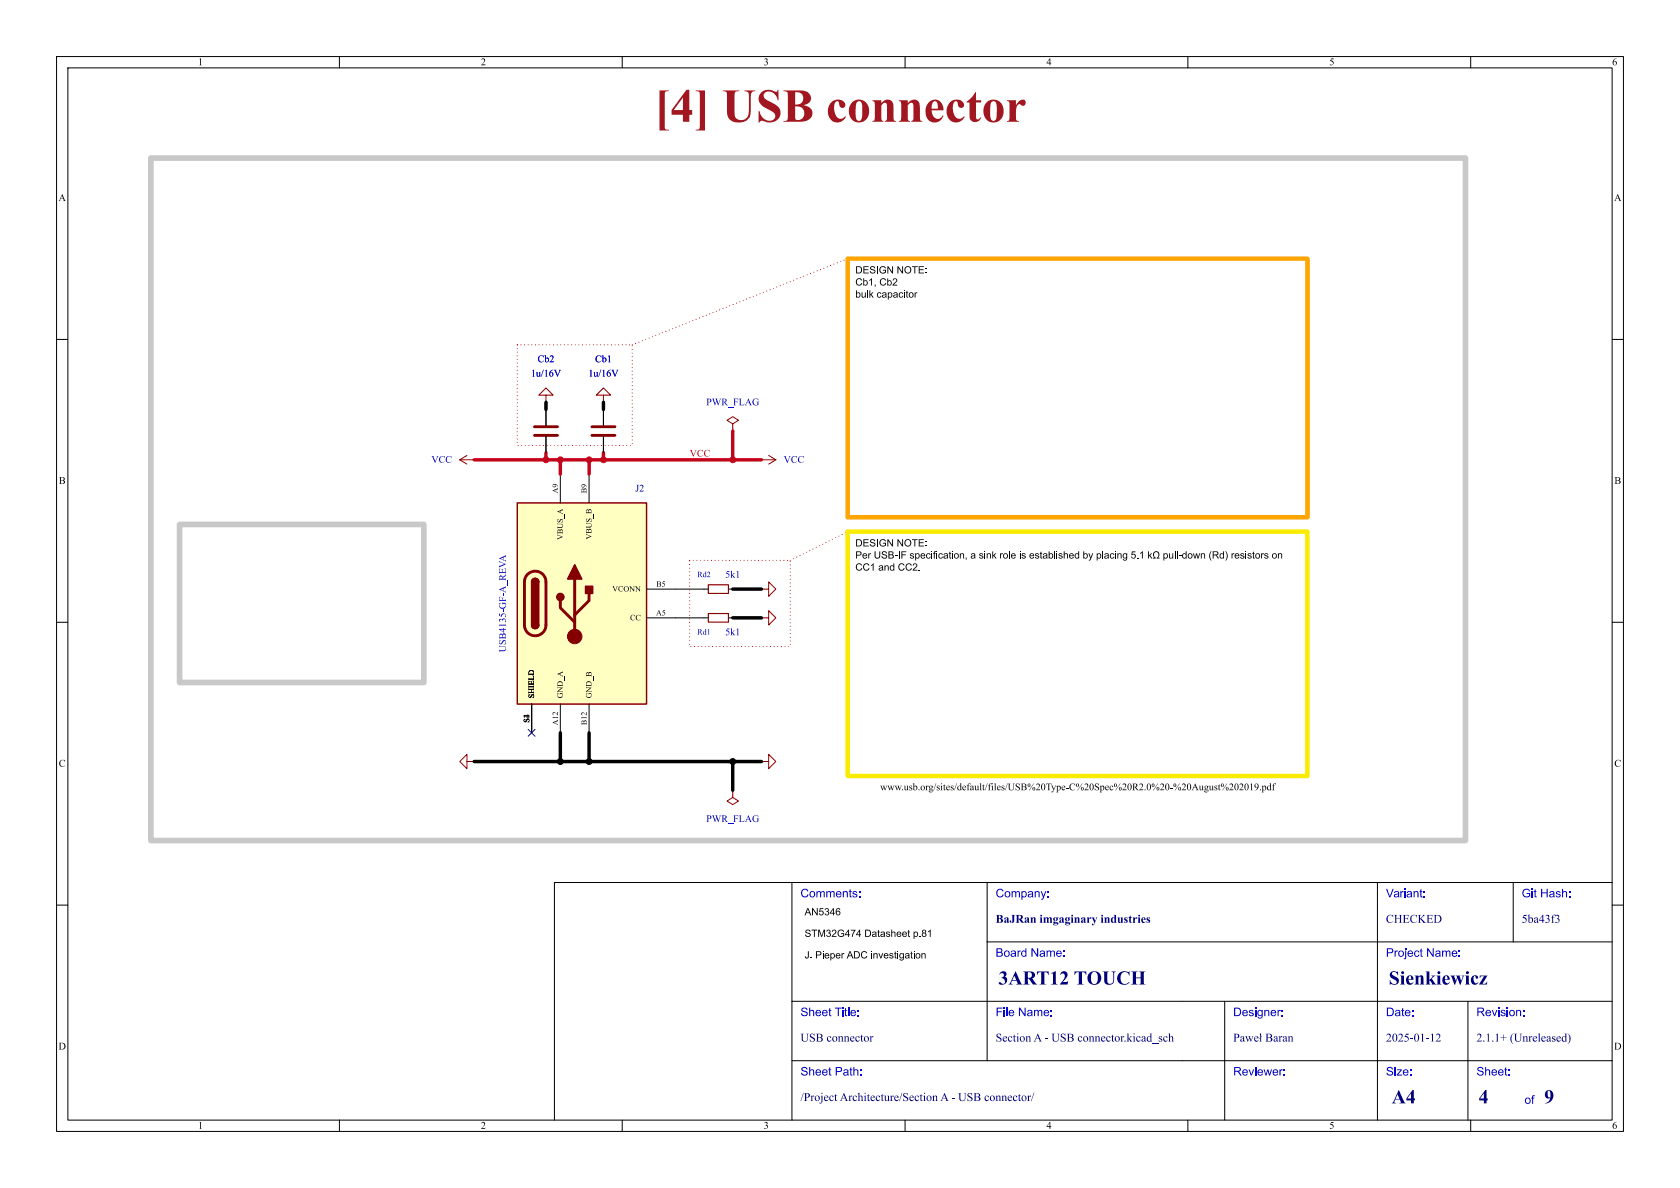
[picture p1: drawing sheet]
<svg xmlns="http://www.w3.org/2000/svg" width="297mm" height="210mm" viewBox="0 0 297 210" stroke-linecap="round" stroke-linejoin="round" font-family="sans-serif">
<defs><g id="words">
<text font-size="8.4" fill="#a21622" x="115.7" y="23.7">[4] USBconnector</text>
<g font-size="3.5" fill="#00007f">
<text x="176.5" y="174.9">3ART12TOUCH</text>
<text x="245.5" y="174.9">Sienkiewicz</text>
<text x="246" y="195.9">A4</text>
<text x="261.4" y="196">4</text>
<text x="273" y="196">9</text>
</g>
<g font-size="2.1" fill="#00f">
<text x="141.5" y="159.2">Comments:</text>
<text x="176" y="159.2">Company:</text>
<text x="245" y="159.2">Variant:</text>
<text x="269" y="159.2">Git Hash:</text>
<text x="176" y="169.7">Board Name:</text>
<text x="245" y="169.7">Project Name:</text>
<text x="141.5" y="180.2">Sheet Title:</text>
<text x="176" y="180.2">File Name:</text>
<text x="218" y="180.2">Designer:</text>
<text x="245" y="180.2">Date:</text>
<text x="261" y="180.2">Revision:</text>
<text x="141.5" y="190.7">Sheet Path:</text>
<text x="218" y="190.7">Reviewer:</text>
<text x="245" y="190.7">Size:</text>
<text x="261" y="190.7">Sheet:</text>
<text x="269.5" y="195.7">of</text>
</g>
<g font-size="2.1" fill="#00007f">
<text x="176" y="163.7">BaJRanimgaginaryindustries</text>
<text x="245" y="163.7">CHECKED</text>
<text x="269" y="163.7">5ba43f3</text>
<text x="141.5" y="184.7">USBconnector</text>
<text x="176" y="184.7">SectionA - USBconnector.kicad_sch</text>
<text x="223.7" y="184.7">Baran</text>
<text x="245" y="184.7">2025-01-12</text>
<text x="261" y="184.7">2.1.1+(Unreleased)</text>
<text x="141.5" y="195.2">/ProjectArchitecture/SectionA - USBconnector/</text>
</g>
<g font-size="1.8">
<text x="35" y="12">1</text>
<text x="85" y="12">2</text>
<text x="135" y="12">3</text>
<text x="185" y="12">4</text>
<text x="235" y="12">5</text>
<text x="285" y="12">6</text>
<text x="10.3" y="36">A</text>
<text x="285.3" y="36">A</text>
<text x="151.2" y="53.3">bulk capacitor</text>
<text x="10.4" y="86">B</text>
<text x="285.4" y="86">B</text>
<text x="205.6" y="99.5">pull-down (Rd) resistors on</text>
<text x="10.4" y="136">C</text>
<text x="285.4" y="136">C</text>
<text x="155.6" y="140.2">www.usb.org/sites/default/files/USB%20Type-C%20Spec%20R2.0%20-%20August%202019.pdf</text>
<text x="142.2" y="165.8">STM32G474 Datasheet p.81</text>
<text x="142.2" y="162">AN5346</text>
<text x="142.2" y="169.6">J. Pieper ADC investigation</text>
<text x="10.3" y="186">D</text>
<text x="285.3" y="186">D</text>
<text x="35" y="200">1</text>
<text x="85" y="200">2</text>
<text x="135" y="200">3</text>
<text x="185" y="200">4</text>
<text x="235" y="200">5</text>
<text x="285" y="200">6</text>
</g>
<g font-size="1.8" fill="#0000c2">
<text x="95" y="64.5">Cb2</text>
<text x="105.2" y="64.5">Cb1</text>
<text x="93.9" y="67">1u/16V</text>
<text x="104" y="67">1u/16V</text>
<text x="124.9" y="72.1">PWR_FLAG</text>
<text x="76.3" y="82.3">VCC</text>
<text x="138.5" y="82.3">VCC</text>
<text x="112.3" y="87.3">J2</text>
<text x="128.2" y="102.6">5k1</text>
<text x="128.2" y="112.7">5k1</text>
<text x="89.9" y="115.3" transform="rotate(-90 89.9 115.3)">USB4135-GF-A_REVA</text>
<text x="124.9" y="145.8">PWR_FLAG</text>
</g>
<text font-size="1.8" fill="#d40020" x="121.9" y="80.9">VCC</text>
<g font-size="1.4">
<text x="98.8" y="87.2" transform="rotate(-90 98.8 87.2)">A9</text>
<text x="103.9" y="87.2" transform="rotate(-90 103.9 87.2)">B9</text>
<text x="99.9" y="95.4" transform="rotate(-90 99.9 95.4)">VBUS_A</text>
<text x="104.9" y="95.4" transform="rotate(-90 104.9 95.4)">VBUS_B</text>
<text x="108.2" y="104.9">VCONN</text>
<text x="116" y="103.9">B5</text>
<text x="111.4" y="110">CC</text>
<text x="116" y="109">A5</text>
<text x="94.8" y="123.4" transform="rotate(-90 94.8 123.4)">SHIELD</text>
<text x="99.9" y="123.4" transform="rotate(-90 99.9 123.4)">GND_A</text>
<text x="104.9" y="123.4" transform="rotate(-90 104.9 123.4)">GND_B</text>
<text x="93.7" y="127.8" transform="rotate(-90 93.7 127.8)">S1</text>
<text x="93.7" y="126.8" transform="rotate(-90 93.7 126.8)">2</text>
<text x="98.8" y="128.2" transform="rotate(-90 98.8 128.2)">A12</text>
<text x="103.9" y="128.2" transform="rotate(-90 103.9 128.2)">B12</text>
</g>
<g font-size="1.4" fill="#0000c2">
<text x="123.3" y="102.4">Rd2</text>
<text x="123.3" y="112.6">Rd1</text>
</g>
</g></defs>
<g fill="none" stroke="#000" stroke-width=".18">
<path d="M10 10h277v190h-277zM12 12h273v186h-273zM60 10v2M110 10v2M160 10v2M210 10v2M260 10v2M10 60h2M285 60h2M10 110h2M285 110h2M10 160h2"/>
<path d="M209 177h76M216.5 177v21M259.5 177v21M285 160h2M285 166.5h-41.5v31.5M60 198v2M110 198v2M160 198v2M209 187.5h76M210 198v2M260 198v2"/>
</g>
<g fill="#00007f">
<path d="M218 182.7h.6a.42 .42 0 0 1 .5 .5 .42 .42 0 0 1-.7 .3l.1 .5 .1 .1h-.6l.2-.1v-1.2h.2v.6a.31 .31 0 0 0 .5-.3 .31 .31 0 0 0-.5-.3z"/>
<path d="M219.4 183.2h.3l.2 .1 .1 .7h.1l-.2 .1-.1-.1a.29 .29 0 0 1-.5 0v-.1l.3 .1 .2-.1v-.3l-.5 .3 .5-.4-.2-.3-.3 .3z"/>
<path d="M220.1 183.2h.4l-.1 .1 .2 .6 .3-.4-.3-.3h.5l-.1 .1 .2 .6 .2-.6-.1-.1h.3l-.4 1-.3-.6-.3 .6z"/>
<path d="M221.8 183.3l.4-.1 .3 .2v.1h-.6l.1 .4 .3 .1 .2-.2a.38 .38 0 0 1-.6 .3 .38 .38 0 0 1 0-.6h.4l-.2-.3-.4 .3z"/>
<path d="M222.6 182.8l.3-.1v.6l.2-.2-.2 .3 .1 .6 .1 .1h-.5l.2-.2v-.4l-.2 .2 .2-.3v-.5z"/>
</g>
<g fill="none" stroke="#000" stroke-width=".18">
<path d="M106.7 71.1h.1M83.8 81.3h.1M134.6 81.3h.1M124.5 104.1h.7M124.5 109.2h.7M128.8 104.1h.7M128.8 109.2h.7M134.6 109.2h.1M134.6 104.1h.1M129.5 139.7h.1M134.6 134.6h.1M140 156v42"/>
<path d="M174.5 156v31.5M243.5 156v10.5h-69M267.5 156v10.5M285 156h-187v42M140 177h69M140 187.5h69"/>
</g>
<path d="M106.7 69.9h1.2l-1.2-1.3-1.3 1.3h1.3v1.2M81.3 81.3h2.5M81.3 81.3l1.2 .7M82.5 80.5l-1.2 .8M134.6 81.3h2.6M135.9 80.5l1.3 .8M137.2 81.3l-1.3 .7M134.6 109.2h1.3v-1.2l1.3 1.2-1.3 1.3v-1.3M134.6 104.1h1.3v-1.2l1.3 1.2-1.3 1.3v-1.3M129.5 139.7v1.3l1.1 .6-1.1 .6-1-.6 1-.6M134.6 134.6h1.3v-1.2l1.3 1.2-1.3 1.3v-1.3" fill="none" stroke="#840000" stroke-width=".18"/>
<path d="M125.2 103.4h3.6v1.5h-3.6zM125.2 108.5h3.6v1.5h-3.6z" fill="none" stroke="#840000" stroke-width=".2"/>
<path d="M91.4 88.9h22.9v35.6h-22.9z" fill="#ffffc2"/>
<path d="M91.4 88.9h22.9v35.6h-22.9zM94 102.9a.64 .64 0 0 1 .6-.7 .64 .64 0 0 1 .6 .7M94 110.5a.64 .64 0 0 0 .6 .6 .64 .64 0 0 0 .6-.6" fill="none" stroke="#840000" stroke-width=".25"/>
<path d="M94.5 75.4h4.1M94.5 77h4.1M104.6 75.4h4.1M104.6 77h4.1M93.3 101.5a1.9 1.9 0 0 1 2-.4 1.9 1.9 0 0 1 1.2 1.8v7.6a1.91 1.91 0 0 1-1.9 1.9 1.91 1.91 0 0 1-1.9-1.9v-7.8l.2-.6zM99.1 106.2v1.2l2.5 2.6M101.6 102.4v10.1M104.1 104.9v1.3l-2.5 2.5" fill="none" stroke="#840000" stroke-width=".51"/>
<g fill="#840000" stroke="#840000" stroke-width=".25">
<path d="M94 102.9h1.2v7.6h-1.2z"/>
<path d="M94.2 102.4a.64 .64 0 0 1 .7-.1 .64 .64 0 0 1 .3 .6h-1.2z"/>
<path d="M94 110.5h1.2a.64 .64 0 0 1-.6 .6 .64 .64 0 0 1-.6-.6z"/>
<path d="M101.6 99.8l1.3 2.6h-2.6z"/>
<path d="M103.5 103.6h1.3v1.3h-1.3z"/>
<circle cx="99.1" cy="105.5" r=".63"/>
</g>
<circle cx="101.6" cy="112.5" r="1.27" fill="#840000" stroke="#840000" stroke-width=".18"/>
<g fill="none" stroke="#000" stroke-width=".18">
<path d="M96.5 71.1h.1M96.5 72.4v2.8M96.5 77.2v2.8M106.7 71.1h.1M106.7 72.4v2.8M106.7 77.2v2.8M129.5 76.2h.1M99.1 83.8v5.1M104.1 83.8v5.1M114.3 104.1h10.2M114.3 109.2h10.2M83.8 134.6h.1"/>
<path d="M94 124.5v5M99.1 124.5v5M104.1 124.5v5"/>
</g>
<path d="M96.5 69.9h1.3l-1.3-1.3-1.3 1.3h1.3v1.2M129.5 74.9l1.1-.6-1.1-.6-1 .6 1 .6v1.3M82.5 134.6v-1.2l-1.2 1.2 1.2 1.3v-1.3h1.3" fill="none" stroke="#840000" stroke-width=".18"/>
<path d="M91.4 61h20.4v17.7h-20.4zM111.8 61l38.1-15.3M121.9 99.1h17.8v15.2h-17.8zM139.7 99.1l10.2-5.1" fill="none" stroke="#f00" stroke-width=".18" stroke-dasharray="0 .6"/>
<path d="M129.5 76.2v5.1M83.8 81.3h50.8M96.5 80v1.3M99.1 81.3v2.5M104.1 81.3v2.5M106.7 80v1.3" fill="none" stroke="#d40020" stroke-width=".61"/>
<path d="M96.5 71.1v1.3M106.7 71.1v1.3M129.5 104.1h5.1M129.5 109.2h5.1M83.8 134.6h50.8M99.1 129.5v5.1M104.1 129.5v5.1M129.5 134.6v5.1" fill="none" stroke="#000" stroke-width=".61"/>
<path d="M93.4 128.9l1.2 1.2M94.6 128.9l-1.2 1.2" fill="none" stroke="#000084" stroke-width=".18"/>
<path d="M149.9 94h81.2v43.2h-81.2z" fill="none" stroke="#faec00" stroke-width=".8"/>
<g fill="#000">
<path d="M151.3 51.3h.2v.5a.42 .42 0 0 1 .6 .4 .42 .42 0 0 1-.6 .3v.1h-.2v-.5h.2a.29 .29 0 0 0 .3 .4 .29 .29 0 0 0 .1-.5l-.2-.2-.2 .3h-.2zM151.3 47.1h.5a.64 .64 0 0 1 .6 .6 .64 .64 0 0 1-.6 .6h-.5v-.1h.5a.49 .49 0 0 0 .4-.5 .49 .49 0 0 0-.4-.5h-.3v1h-.2zM151.5 49.4l.6-.2 .3 .3-.2 .1a.45 .45 0 0 0-.6-.2 .45 .45 0 0 0-.1 .7l.4 .2h.2l.2-.3 .1 .1a.62 .62 0 0 1-.9 .3 .62 .62 0 0 1 0-1zM152.6 47.1h1v.1h-.8v.4h.7v.2h-.7v.4h.8v.1h-1zM152.6 49.2h.2v.5a.42 .42 0 0 1 .6 .3 .42 .42 0 0 1-.6 .4v.1h-.2v-.5h.2a.29 .29 0 0 0 .3 .3 .29 .29 0 0 0 .1-.5l-.2-.1-.2 .3h-.2zM153.3 51.3h.2v1.3h-.2zM153.7 51.3h.2v.8l.3-.4h.2l-.3 .3 .4 .6h-.2l-.3-.5-.1 .5h-.2zM153.9 47.2l.6-.1 .2 .3h-.1a.27 .27 0 0 0-.3-.3 .27 .27 0 0 0-.2 .4l.2 .1a.43 .43 0 0 1 .4 .6 .43 .43 0 0 1-.7 .1l-.2-.3 .1-.1a.33 .33 0 0 0 .4 .3 .33 .33 0 0 0 .3-.3l-.7-.3zM153.7 49.5l.4-.3v1.3h-.1v-1l-.3 .2zM154.6 50.3h.2l-.1 .4zM155 47.1h.2v1.2h-.2zM155.6 47.2l.7-.1 .3 .2v.1l-.1 .1a.49 .49 0 0 0-.7-.1 .49 .49 0 0 0-.1 .7 .49 .49 0 0 0 .7 0l.1-.3h-.4v-.1h.5v.5a.69 .69 0 0 1-.9 0 .69 .69 0 0 1-.1-1z"/>
<path d="M155.7 49.4l.6-.2 .3 .3-.1 .1a.45 .45 0 0 0-.7-.2 .45 .45 0 0 0 0 .7l.3 .2h.3l.1-.3 .2 .1a.62 .62 0 0 1-1 .3 .62 .62 0 0 1 0-1zM156.9 47.1h.1l.7 1v-1h.2v1.2h-.2l-.7-1v1h-.1zM156.9 49.2h.1v.5a.42 .42 0 0 1 .7 .3 .42 .42 0 0 1-.7 .4v.1h-.1v-.5h.1a.29 .29 0 0 0 .4 .3 .29 .29 0 0 0 .1-.5l-.3-.1-.2 .3h-.1zM157.9 49.3a.41 .41 0 0 1 .7 0 .41 .41 0 0 1-.2 .6l-.4 .4h.6v.2h-.8l.4-.6a.27 .27 0 0 0 .3-.3 .27 .27 0 0 0-.2-.3 .27 .27 0 0 0-.3 .3h-.2zM158.7 47.1h.1l.7 1v-1h.2v1.2h-.2l-.7-1v1h-.1zM159.8 51.3h.2v.2h-.2zM160.2 51.5l.2-.1v.3h.2v.1h-.2v.5l.2 .3a.23 .23 0 0 1-.3 0 .23 .23 0 0 1-.1-.3v-.5h-.1zM160.1 47.2a.63 .63 0 0 1 .9 .1 .63 .63 0 0 1-.3 1 .63 .63 0 0 1-.8-.6h.2a.47 .47 0 0 0 .6 .5 .47 .47 0 0 0 .1-.8l-.5-.2-.2 .2v.3h-.2zM161.2 47.1h1v.1h-.4v1.1h-.2v-1.1h-.4zM162.4 47.1h.9v.1h-.7v.4h.7v.2h-.7v.4h.8v.1h-1zM163.6 47.4h.2v.2h-.2zM163.6 48.2h.2v.1h-.2z"/>
<path d="M151.3 95.3h.5a.64 .64 0 0 1 .6 .7 .64 .64 0 0 1-.6 .6h-.5v-.1h.5a.49 .49 0 0 0 .4-.5 .49 .49 0 0 0-.4-.5h-.3v1h-.2zM151.3 97.5h.5a.39 .39 0 0 1 .5 .3 .39 .39 0 0 1-.5 .4h-.3v.5h-.2v-.6l.7-.1 .1-.2-.1-.2h-.5v.5h-.2zM152.6 95.3h1v.2h-.8v.4h.7v.1h-.7v.5h.8v.1h-1zM152.6 97.9l.1-.1a.43 .43 0 0 1 .5 .1 .43 .43 0 0 1 .1 .4h-.7l.2 .3 .5-.1a.44 .44 0 0 1-.5 .2 .44 .44 0 0 1-.3-.5h.6l-.2-.3-.4 .3zM153.5 97.8h.1v.2l.3-.2v.2a.21 .21 0 0 0-.2 0 .21 .21 0 0 0 0 .3v.4h-.2zM153.9 95.4h.6l.2 .2-.1 .1a.27 .27 0 0 0-.3-.3 .27 .27 0 0 0-.2 .4l.2 .1a.43 .43 0 0 1 .4 .5 .43 .43 0 0 1-.7 .2l-.2-.3 .1-.1a.33 .33 0 0 0 .4 .3 .33 .33 0 0 0 .3-.3l-.7-.3zM155 95.3h.2v1.3h-.2zM154.6 97.5h.2v.7a.34 .34 0 0 0 .3 .4 .34 .34 0 0 0 .3-.4v-.7h.2v.7a.5 .5 0 0 1-.5 .6 .5 .5 0 0 1-.5-.6zM156 97.6l.6-.1 .2 .2-.2 .1a.27 .27 0 0 0-.3-.3 .27 .27 0 0 0-.2 .4l.2 .1a.43 .43 0 0 1 .5 .6 .43 .43 0 0 1-.7 .1l-.3-.3 .2-.1a.33 .33 0 0 0 .3 .3 .33 .33 0 0 0 .3-.3l-.6-.3zM155.5 100h.1a.4 .4 0 0 1 .4 0 .4 .4 0 0 1 .1 .5l.1 .4-.2-.1-.4 .1-.3-.2v-.1l.5 .1 .2-.3-.7 .2a.48 .48 0 0 1 .7-.3l-.2-.2-.4 .1zM155.6 95.5l.7-.2 .3 .2v.2h-.1a.49 .49 0 0 0-.7-.1 .49 .49 0 0 0-.1 .7 .49 .49 0 0 0 .7 .1l.1-.3h-.4v-.1h.5v.4a.69 .69 0 0 1-.9 .1 .69 .69 0 0 1-.1-1zM156.9 95.3h.1l.7 1v-1h.2v1.3h-.2l-.7-1v1h-.1z"/>
<path d="M157.1 97.5l.8 .1 .1 .2-.2 .3 .2 .2a.38 .38 0 0 1-.4 .4h-.5v-.1l.7-.1v-.3l-.6-.1v.5h-.1v-.6h.4a.2 .2 0 0 0 .3-.1 .2 .2 0 0 0-.2-.3h-.4v.4h-.1zM158.2 98.2h.5v.2h-.5zM158.7 95.3h.1l.7 1v-1h.2v1.3h-.2l-.7-1v1h-.1zM158.9 97.5h.1v1.2h-.1zM159.4 97.5h.8v.1h-.7v.4h.6v.2h-.6v.5h-.1zM160.1 95.5a.63 .63 0 0 1 .9 .1 .63 .63 0 0 1-.3 .9 .63 .63 0 0 1-.8-.5h.2a.47 .47 0 0 0 .6 .4 .47 .47 0 0 0 .1-.8l-.5-.1-.2 .2v.3h-.2zM160.9 97.9l.5-.1 .2 .3h-.2a.18 .18 0 0 0-.2-.2 .18 .18 0 0 0-.1 .2l.1 .1a.33 .33 0 0 1 .3 .5 .33 .33 0 0 1-.5 0l-.2-.2 .2-.1a.2 .2 0 0 0 .2 .3 .2 .2 0 0 0 .2-.3 .36 .36 0 0 1-.5-.5zM161.2 95.3h1v.2h-.4v1.1h-.2v-1.1h-.4zM161.8 97.8h.1v.1a.42 .42 0 0 1 .7 .4 .42 .42 0 0 1-.6 .3v.5h-.2v-.8h.1a.29 .29 0 0 0 .4 .3 .29 .29 0 0 0 .1-.5l-.3-.2-.2 .4h-.1zM162.4 95.3h.9v.2h-.7v.4h.7v.1h-.7v.5h.8v.1h-1zM162.8 97.9l.2-.1a.43 .43 0 0 1 .4 .1 .43 .43 0 0 1 .2 .4h-.7l.2 .3 .5-.1a.44 .44 0 0 1-.6 .2 .44 .44 0 0 1-.3-.5h.7l-.2-.3-.5 .3zM163.6 95.7h.2v.2h-.2z"/>
<path d="M163.6 96.4h.2v.2h-.2zM163.9 97.9l.4-.1 .2 .3h-.1a.31 .31 0 0 0-.5 0 .31 .31 0 0 0 0 .4 .31 .31 0 0 0 .4 .1l.1-.2h.1a.45 .45 0 0 1-.7 .2 .45 .45 0 0 1 .1-.7zM164.7 97.5h.1v.1h-.1zM164.7 97.8h.1v.9h-.1zM165.2 97.5h.3l-.3 .2 .2 .2h-.2v.8h-.1v-.8h-.1zM165.5 97.5h.2v.1h-.2zM165.5 97.8h.2v.9h-.2zM166 97.9l.5-.1 .2 .3h-.2a.31 .31 0 0 0-.4 0 .31 .31 0 0 0 0 .4 .31 .31 0 0 0 .4 .1v-.2h.2a.45 .45 0 0 1-.7 .2 .45 .45 0 0 1 0-.7zM166.9 97.9l.2-.1a.38 .38 0 0 1 .4 .1 .38 .38 0 0 1 .1 .4v.4l-.2-.1-.4 .2-.2-.2v-.1l.5 .1 .1-.3-.6 .2a.48 .48 0 0 1 .6-.3l-.1-.3-.5 .2zM167.8 97.6l.2-.1v.3h.2v.1h-.2v.6l.2 .2a.23 .23 0 0 1-.3 0 .23 .23 0 0 1-.1-.2v-.6h-.1zM168.3 97.5h.2v.1h-.2zM168.3 97.8h.2v.9h-.2z"/>
<path d="M168.8 97.9a.46 .46 0 0 1 .7 .1 .46 .46 0 0 1-.2 .7 .46 .46 0 0 1-.7-.4h.2a.31 .31 0 0 0 .4 .3 .31 .31 0 0 0 .1-.5l-.3-.2-.2 .4h-.2zM169.7 97.8h.1v.1l.3-.1 .3 .1v.8h-.1v-.6l-.2-.2-.2 .2-.1 .6h-.1zM170.7 98.6h.2l-.1 .4zM171.7 97.9l.1-.1a.4 .4 0 0 1 .5 .1 .4 .4 0 0 1 .1 .4l.1 .4-.2-.1-.4 .2-.3-.2v-.1l.5 .1 .2-.3-.7 .2a.48 .48 0 0 1 .7-.3l-.2-.3-.5 .2zM173.2 97.9l.4-.1 .2 .3h-.1a.18 .18 0 0 0-.2-.2 .18 .18 0 0 0-.2 .2l.2 .1a.33 .33 0 0 1 .3 .5 .33 .33 0 0 1-.6 0l-.1-.2 .1-.1a.21 .21 0 0 0 .3 .3 .2 .2 0 0 0 .1-.3 .36 .36 0 0 1-.5-.5zM174 97.5h.2v.1h-.2zM174 97.8h.2v.9h-.2zM174.4 97.8h.2v.1l.3-.1 .2 .1 .1 .8h-.2v-.6l-.2-.2-.2 .2v.6h-.2zM175.4 97.5h.2v.7l.3-.4h.2l-.3 .4 .4 .5h-.2l-.3-.4-.1 .4h-.2zM176.8 97.8h.1v.2l.3-.2v.2a.21 .21 0 0 0-.2 0 .21 .21 0 0 0 0 .3v.4h-.2zM177.5 97.9a.46 .46 0 0 1 .7 .1 .46 .46 0 0 1-.3 .7 .46 .46 0 0 1-.6-.4h.2a.31 .31 0 0 0 .4 .3 .31 .31 0 0 0 .1-.5l-.3-.2-.2 .4h-.2zM178.4 97.5h.1v1.2h-.1z"/>
<path d="M178.8 97.9l.2-.1a.43 .43 0 0 1 .4 .1 .43 .43 0 0 1 .2 .4h-.7l.2 .3 .5-.1a.44 .44 0 0 1-.6 .2 .44 .44 0 0 1-.3-.5h.7l-.2-.3-.5 .3zM180.3 97.5h.1v.1h-.1zM180.3 97.8h.1v.9h-.1zM180.7 97.9l.4-.1 .2 .3h-.1a.18 .18 0 0 0-.2-.2 .18 .18 0 0 0-.2 .2l.2 .1a.33 .33 0 0 1 .3 .5 .33 .33 0 0 1-.6 0l-.1-.2 .1-.1a.21 .21 0 0 0 .3 .3 .2 .2 0 0 0 .1-.3 .36 .36 0 0 1-.5-.5zM182.1 97.9l.1-.1a.43 .43 0 0 1 .5 .1 .43 .43 0 0 1 .1 .4h-.7l.2 .3 .5-.1a.44 .44 0 0 1-.5 .2 .44 .44 0 0 1-.3-.5h.7l-.3-.3-.4 .3zM183 97.9l.5-.1 .2 .3h-.2a.18 .18 0 0 0-.2-.2 .18 .18 0 0 0-.1 .2l.2 .1a.33 .33 0 0 1 .3 .5 .33 .33 0 0 1-.6 0l-.1-.2 .1-.1a.2 .2 0 0 0 .2 .3 .2 .2 0 0 0 .2-.3 .36 .36 0 0 1-.5-.5zM183.9 97.6l.2-.1v.3h.2v.1h-.2v.6l.2 .2a.23 .23 0 0 1-.3 0 .23 .23 0 0 1-.1-.2v-.6h-.1zM184.5 97.9l.2-.1a.38 .38 0 0 1 .4 .1 .38 .38 0 0 1 .1 .4v.4l-.2-.1-.4 .2-.2-.2v-.1l.5 .1 .1-.3-.6 .2a.48 .48 0 0 1 .6-.3l-.2-.3-.4 .2zM185.4 97.5h.1v.4a.42 .42 0 0 1 .7 .4 .42 .42 0 0 1-.7 .3v.1h-.1v-.4h.1a.29 .29 0 0 0 .4 .3 .29 .29 0 0 0 .1-.5l-.3-.2-.2 .4h-.1zM186.4 97.5h.1v1.2h-.1zM186.8 97.5h.1v.1h-.1zM186.8 97.8h.1v.9h-.1z"/>
<path d="M187.2 97.9l.5-.1 .1 .3h-.1a.18 .18 0 0 0-.2-.2 .18 .18 0 0 0-.1 .2l.1 .1a.33 .33 0 0 1 .3 .5 .33 .33 0 0 1-.6 0l-.1-.2 .2-.1a.2 .2 0 0 0 .2 .3 .2 .2 0 0 0 .1-.3 .36 .36 0 0 1-.4-.5zM188.1 97.5h.1v.4l.3-.1 .3 .1v.8h-.1l-.1-.6-.1-.2-.3 .2v.6h-.1zM189.1 97.9l.1-.1a.43 .43 0 0 1 .5 .1 .43 .43 0 0 1 .1 .4h-.6l.2 .3 .4-.1a.44 .44 0 0 1-.5 .2 .44 .44 0 0 1-.3-.5h.7l-.3-.3-.4 .3zM190.1 97.9l.3-.1 .2 .1v-.4h.2v1.2h-.2v-.1l-.1 .1h-.3l-.2-.3 .1-.1a.29 .29 0 0 0 .4 .3 .29 .29 0 0 0 .1-.5l-.3-.2-.2 .4h-.1zM191.5 97.5h.2v.4a.42 .42 0 0 1 .6 .4 .42 .42 0 0 1-.6 .3v.1h-.2v-.4h.2a.29 .29 0 0 0 .3 .3 .29 .29 0 0 0 .1-.5l-.2-.2-.2 .4h-.2zM192.4 97.8h.2l.2 .8 .3-.8h.2l-.5 1.2-.2 .1h-.1v-.2h.1l.2-.2zM193.9 97.8h.1v.1a.42 .42 0 0 1 .7 .4 .42 .42 0 0 1-.7 .3v.5h-.1v-.8h.1a.29 .29 0 0 0 .4 .3 .29 .29 0 0 0 .1-.5l-.3-.2-.2 .4h-.1zM194.9 97.5h.1v1.2h-.1zM195.3 97.9l.1-.1a.4 .4 0 0 1 .5 .1 .4 .4 0 0 1 .1 .4l.1 .4-.2-.1-.4 .2-.3-.2v-.1l.5 .1 .2-.3-.7 .2a.48 .48 0 0 1 .7-.3l-.2-.3-.5 .2zM196.3 97.9l.5-.1 .2 .3h-.2a.31 .31 0 0 0-.4 0 .31 .31 0 0 0 0 .4 .31 .31 0 0 0 .4 .1l.1-.2h.1a.45 .45 0 0 1-.7 .2 .45 .45 0 0 1 0-.7zM197.1 97.5h.2v.1h-.2zM197.1 97.8h.2v.9h-.2z"/>
<path d="M197.5 97.8h.2v.1l.3-.1 .2 .1 .1 .8h-.2v-.6l-.2-.2-.2 .2v.6h-.2zM198.6 97.9l.3-.1 .2 .1v-.1h.2v.8a.4 .4 0 0 1-.3 .5 .4 .4 0 0 1-.5-.3l.4 .2 .2-.4-.1 .1a.4 .4 0 0 1-.5-.4h.1a.3 .3 0 0 0 .4 .3 .3 .3 0 0 0 .1-.5l-.3-.2-.2 .4h-.1zM200.1 97.5h.6v.1h-.5v.4a.42 .42 0 0 1 .6 .2 .42 .42 0 0 1-.3 .5 .42 .42 0 0 1-.5-.3h.1a.28 .28 0 0 0 .5 .1 .28 .28 0 0 0 0-.4 .28 .28 0 0 0-.5 .1l-.1-.1zM201 98.6h.2v.1h-.2zM201.6 97.8l.4-.3v1.2h-.1v-1l-.3 .2zM203 97.5h.1v.7l.4-.4h.2l-.4 .4 .4 .5h-.2l-.3-.4-.1 .4h-.1zM204 97.6a.61 .61 0 0 1 .9 .1 .61 .61 0 0 1-.2 .9h.3v.1h-.5v-.1a.47 .47 0 0 0 .3-.7 .47 .47 0 0 0-.7-.1l-.1 .5 .3 .4h-.5v-.1h.3l-.3-.4zM207.7 97.5h.1v1.2h-.1zM208 97.5h.2v1.2h-.2zM209.1 97.9l.3-.1 .2 .1v-.4h.2v1.2h-.2v-.1l-.1 .1h-.3l-.2-.3 .1-.1a.29 .29 0 0 0 .4 .3 .29 .29 0 0 0 .1-.5l-.3-.2-.2 .4h-.1zM214.1 97.4h.1l-.3 1 .3 .7-.2-.1-.2-.6v-.5zM214.4 97.5h.6a.35 .35 0 0 1 .4 .3 .35 .35 0 0 1-.4 .4l.5 .5h-.2l-.3-.5h-.2h-.2v.5h-.2v-.7l.8-.1a.21 .21 0 0 0 0-.2 .21 .21 0 0 0-.2-.1h-.4v.4h-.2z"/>
<path d="M215.7 97.9l.3-.1 .2 .1v-.4h.2v1.2h-.2v-.1l-.1 .1h-.3l-.2-.3 .2-.1a.29 .29 0 0 0 .3 .3 .29 .29 0 0 0 .1-.5l-.3-.2-.1 .4h-.2zM216.6 97.4a1.04 1.04 0 0 1 0 1.7l.3-.8zM220.2 97.5h.1v.1h-.1zM221.5 97.6l.2-.1v.3h.1v.1h-.1v.6l.1 .2a.23 .23 0 0 1-.2 0 .23 .23 0 0 1-.1-.2v-.6h-.1zM151.5 99.7l.6-.1 .3 .3-.2 .1a.45 .45 0 0 0-.6-.2 .45 .45 0 0 0-.1 .7l.4 .2h.2l.2-.3 .1 .1a.62 .62 0 0 1-.9 .2 .62 .62 0 0 1 0-1zM152.8 99.7l.6-.1 .3 .3-.2 .1a.45 .45 0 0 0-.6-.2 .45 .45 0 0 0-.1 .7l.4 .2h.2l.1-.3 .2 .1a.62 .62 0 0 1-1 .2 .62 .62 0 0 1 .1-1zM154 99.9l.4-.3v1.3h-.1v-1l-.3 .2zM156.4 99.9h.1v.2l.3-.2 .3 .1v.9h-.1v-.7l-.2-.1-.3 .1v.7h-.1zM157.4 100l.3-.1 .2 .2v-.5h.2v1.3h-.2v-.1l-.1 .1-.3-.1-.2-.3 .2-.1a.29 .29 0 0 0 .3 .3 .29 .29 0 0 0 .1-.5l-.2-.1-.2 .3h-.2zM159 99.7l.6-.1 .3 .3-.2 .1a.45 .45 0 0 0-.6-.2 .45 .45 0 0 0-.1 .7l.4 .2h.2l.2-.3 .1 .1a.62 .62 0 0 1-.9 .2 .62 .62 0 0 1 0-1zM160.3 99.7l.6-.1 .3 .3-.2 .1a.45 .45 0 0 0-.6-.2 .45 .45 0 0 0-.1 .7l.4 .2h.2l.1-.3 .2 .1a.62 .62 0 0 1-.9 .2 .62 .62 0 0 1 0-1zM161.5 99.7a.41 .41 0 0 1 .6 0 .41 .41 0 0 1-.1 .6l-.4 .4h.6v.2h-.9l.5-.6a.27 .27 0 0 0 .3-.3 .27 .27 0 0 0-.3-.3 .27 .27 0 0 0-.3 .3h-.1z"/>
<path d="M162.4 100.7h.2v.2h-.2z"/>
</g>
<path d="M149.9 45.7h81.2v45.7h-81.2z" fill="none" stroke="#ffa500" stroke-width=".8"/>
<path d="M26.7 27.9h232.4v120.7h-232.4zM31.7 92.7h43.2v28h-43.2z" fill="none" stroke="#c8c8c8" stroke-width="1"/>
<g fill="#000" stroke="#000" stroke-width=".18">
<circle cx="99.1" cy="134.6" r=".52"/>
<circle cx="104.1" cy="134.6" r=".52"/>
<circle cx="129.5" cy="134.6" r=".52"/>
</g>
<g fill="#d40020" stroke="#d40020" stroke-width=".18">
<circle cx="129.5" cy="81.3" r=".52"/>
<circle cx="104.1" cy="81.3" r=".52"/>
<circle cx="106.7" cy="81.3" r=".52"/>
<circle cx="96.5" cy="81.3" r=".52"/>
<circle cx="99.1" cy="81.3" r=".52"/>
</g>
<use href="#words"/>
</svg>
